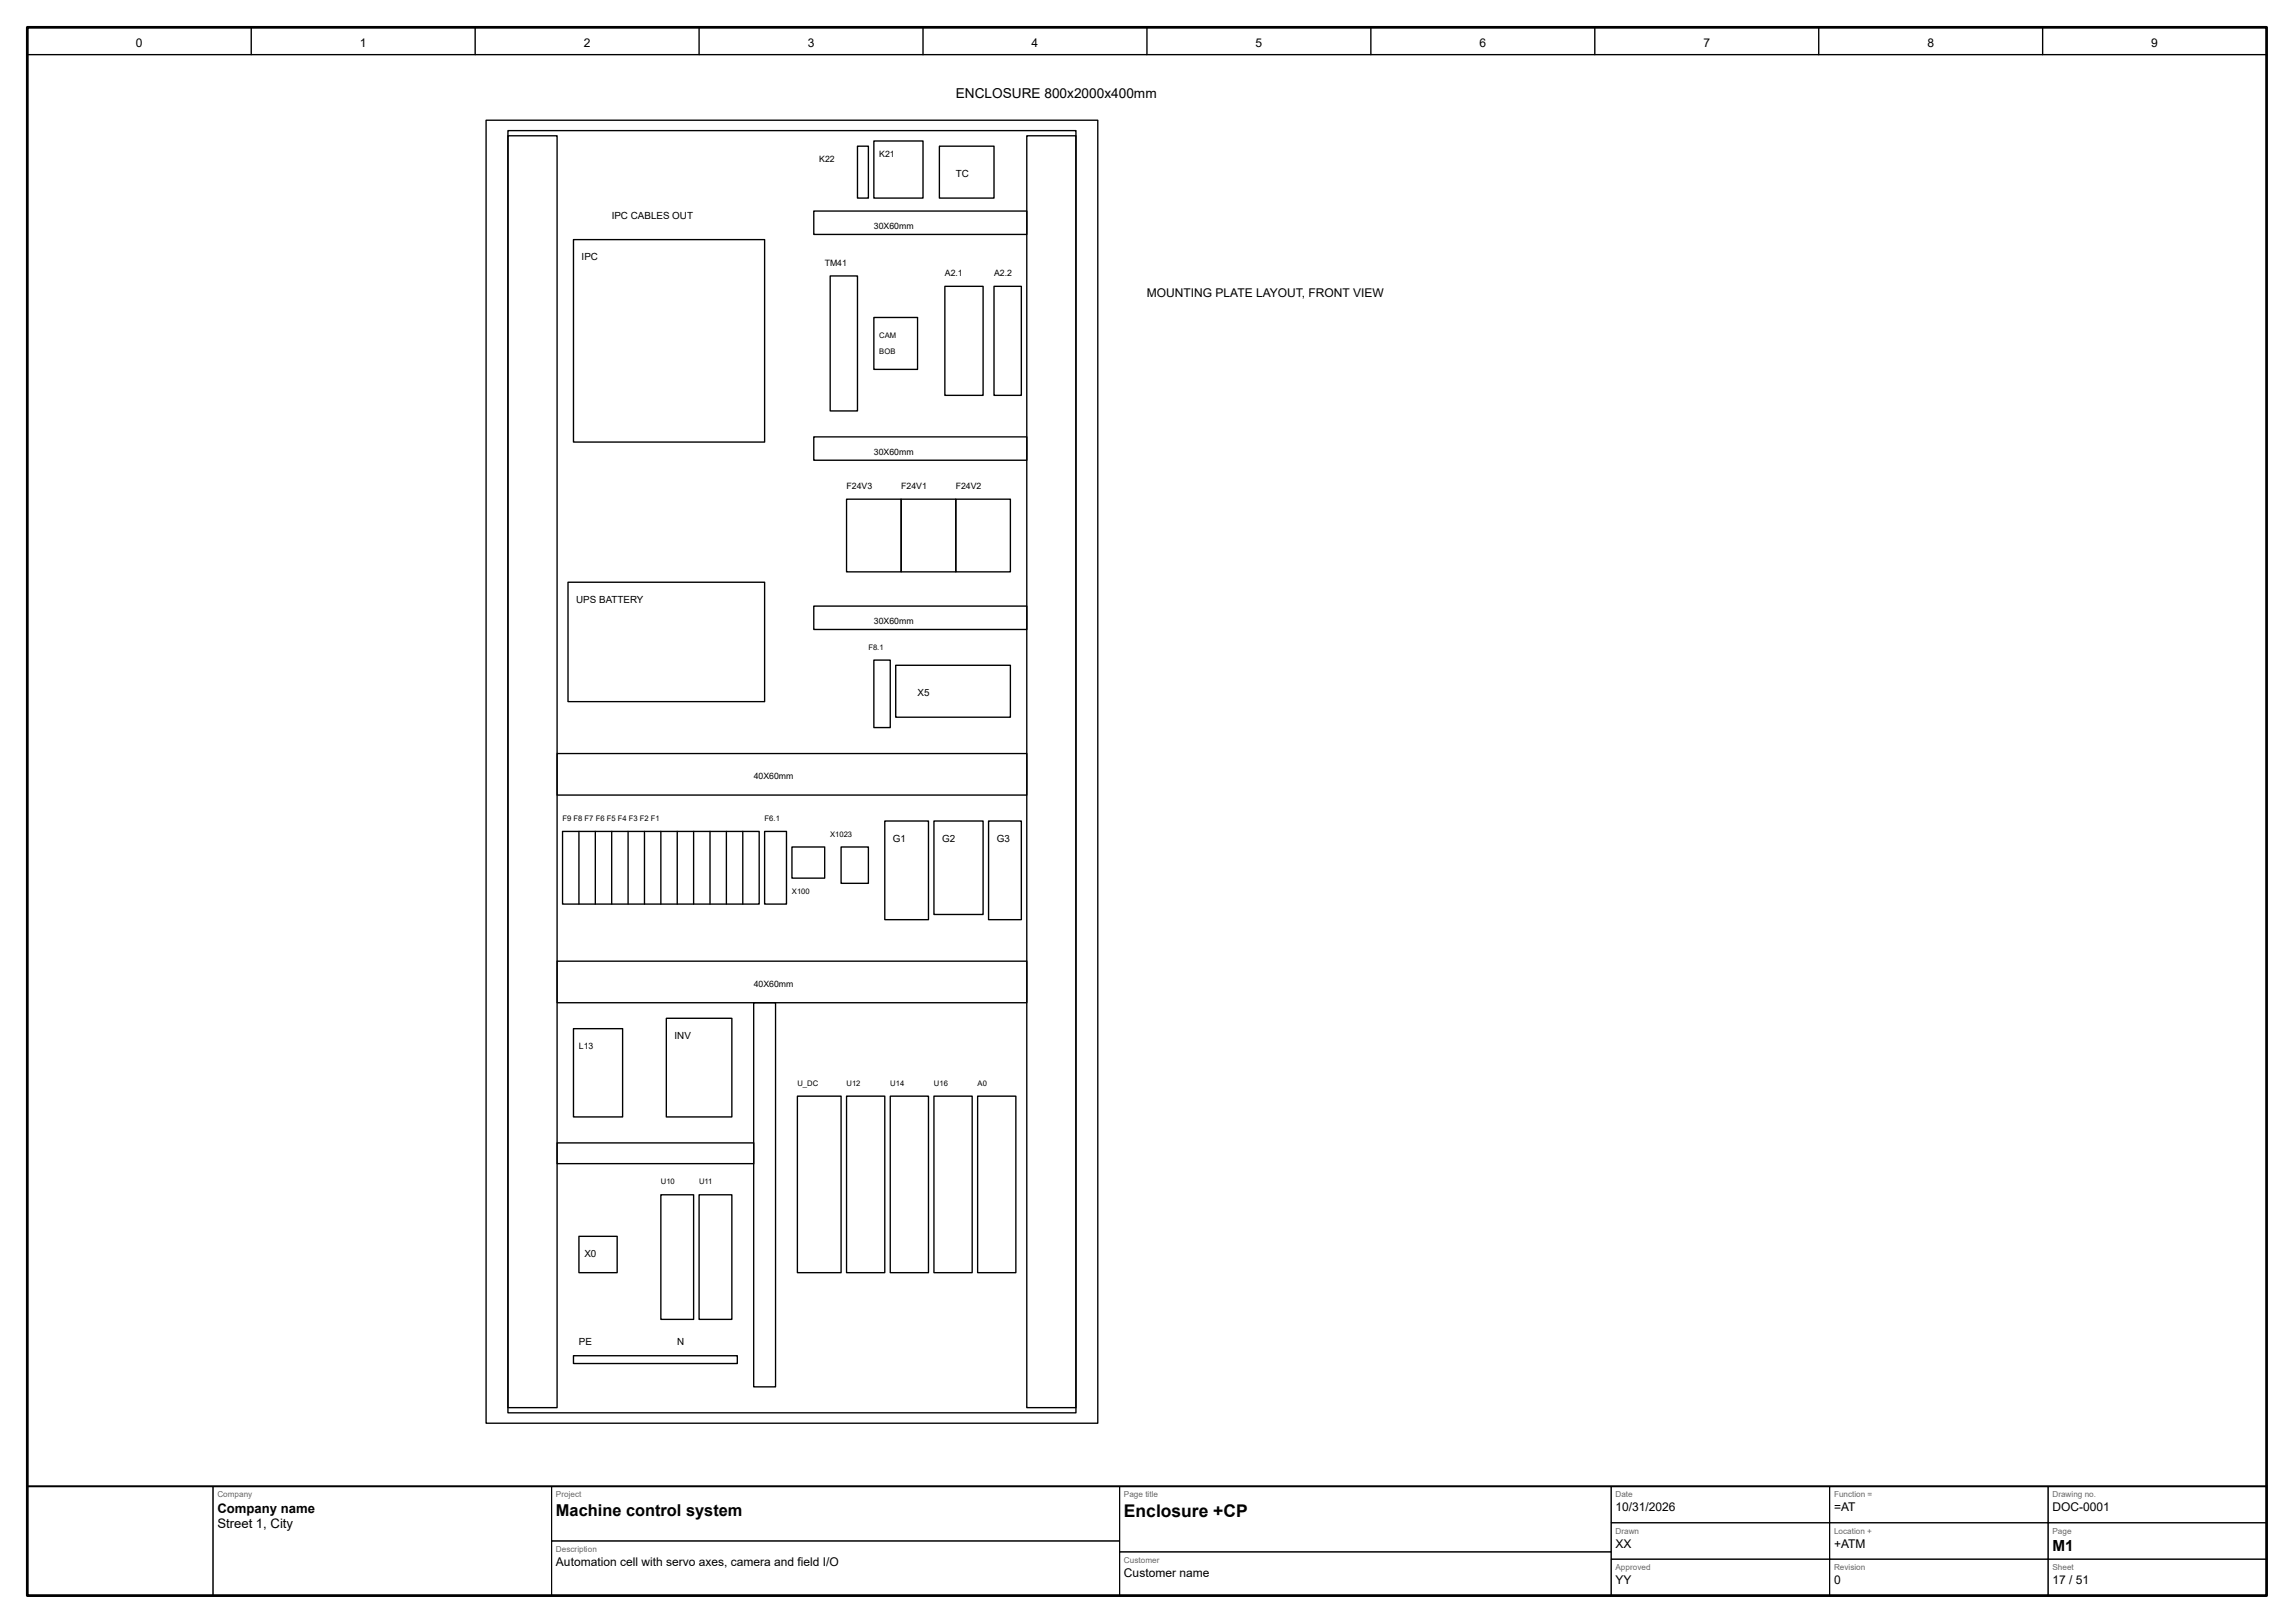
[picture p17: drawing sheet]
<svg xmlns="http://www.w3.org/2000/svg" width="420mm" height="297mm" viewBox="0 0 420 297" stroke-linecap="round" stroke-linejoin="round" font-family="sans-serif">
<defs><g id="words">
<text font-size="3.2" x="205.8" y="277.6">Enclosure +CP</text>
<text font-size="3" x="101.8" y="277.4">Machine control system</text>
<text font-size="2.8" x="375.8" y="283.9">M1</text>
<text font-size="2.5" x="175" y="18">ENCLOSURE 800x2000x400mm</text>
<g font-size="2.4">
<text x="39.8" y="276.8">Company name</text>
<text x="39.8" y="279.6">Street 1, City</text>
</g>
<g font-size="2.2">
<text x="24.9" y="8.6">0</text>
<text x="65.9" y="8.6">1</text>
<text x="106.9" y="8.6">2</text>
<text x="147.9" y="8.6">3</text>
<text x="188.9" y="8.6">4</text>
<text x="229.9" y="8.6">5</text>
<text x="270.9" y="8.6">6</text>
<text x="311.9" y="8.6">7</text>
<text x="352.9" y="8.6">8</text>
<text x="393.9" y="8.6">9</text>
<text x="210" y="54.3">MOUNTING PLATE LAYOUT, FRONT VIEW</text>
<text x="295.8" y="276.6">10/31/2026</text>
<text x="335.8" y="276.6">=AT</text>
<text x="375.8" y="276.6">DOC-0001</text>
<text x="101.8" y="286.6">Automation cell with servo axes, camera and field I/O</text>
<text x="295.8" y="283.3">XX</text>
<text x="335.8" y="283.3">+ATM</text>
<text x="205.8" y="288.6">Customer name</text>
<text x="295.8" y="289.9">YY</text>
<text x="335.8" y="289.9">0</text>
<text x="375.8" y="289.9">17 / 51</text>
</g>
<g font-size="1.8">
<text x="175" y="32.4">TC</text>
<text x="112" y="40">IPC CABLES OUT</text>
<text x="106.5" y="47.6">IPC</text>
<text x="105.5" y="110.3">UPS BATTERY</text>
<text x="168" y="127.4">X5</text>
<text x="163.5" y="154">G1</text>
<text x="172.5" y="154">G2</text>
<text x="182.5" y="154">G3</text>
<text x="123.5" y="190.1">INV</text>
<text x="107" y="230">X0</text>
<text x="106" y="246.2">PE</text>
<text x="124" y="246.2">N</text>
</g>
<g font-size="1.6">
<text x="150" y="29.6">K22</text>
<text x="161" y="28.6">K21</text>
<text x="160" y="41.9">30X60mm</text>
<text x="151" y="48.6">TM41</text>
<text x="173" y="50.5">A2.1</text>
<text x="182" y="50.5">A2.2</text>
<text x="160" y="83.2">30X60mm</text>
<text x="155" y="89.4">F24V3</text>
<text x="165" y="89.4">F24V1</text>
<text x="175" y="89.4">F24V2</text>
<text x="160" y="114.1">30X60mm</text>
<text x="138" y="142.6">40X60mm</text>
<text x="138" y="180.6">40X60mm</text>
<text x="106" y="192">L13</text>
</g>
<g font-size="1.5" fill="#666">
<text x="39.8" y="274">Company</text>
<text x="101.8" y="274">Project</text>
<text x="205.8" y="274">Page title</text>
<text x="295.8" y="274">Date</text>
<text x="335.8" y="274">Function =</text>
<text x="375.8" y="274">Drawing no.</text>
<text x="295.8" y="280.7">Drawn</text>
<text x="335.8" y="280.7">Location +</text>
<text x="375.8" y="280.7">Page</text>
<text x="101.8" y="284">Description</text>
<text x="205.8" y="286">Customer</text>
<text x="295.8" y="287.3">Approved</text>
<text x="335.8" y="287.3">Revision</text>
<text x="375.8" y="287.3">Sheet</text>
</g>
<g font-size="1.4">
<text x="161" y="61.9">CAM</text>
<text x="161" y="64.7">BOB</text>
<text x="159" y="118.9">F8.1</text>
<text x="103" y="150.2">F9 F8 F7 F6 F5 F4 F3 F2 F1</text>
<text x="140" y="150.2">F6.1</text>
<text x="152" y="153.1">X1023</text>
<text x="145" y="163.5">X100</text>
<text x="146" y="198.7">U_DC</text>
<text x="155" y="198.7">U12</text>
<text x="163" y="198.7">U14</text>
<text x="171" y="198.7">U16</text>
<text x="179" y="198.7">A0</text>
<text x="121" y="216.7">U10</text>
<text x="128" y="216.7">U11</text>
</g>
</g></defs>
<path d="M5 5h410v287h-410z" fill="none" stroke="#000" stroke-width=".5"/>
<g fill="none" stroke="#000" stroke-width=".25">
<path d="M5 10h410M46 5v5M87 5v5M128 5v5M169 5v5M210 5v5M251 5v5M292 5v5M333 5v5M374 5v5M89 22h112v238.4h-112zM93 23.9h104v234.6h-104z"/>
<path d="M93 24.9h9v232.7h-9zM149 38.6h39v4.3h-39zM157 26.8h2v9.5h-2zM160 25.8h9v10.5h-9zM172 26.8h10v9.5h-10zM188 24.9h9v232.7h-9zM105 43.9h35v37h-35zM152 50.5h5v24.7h-5zM160 58.1h8v9.5h-8zM173 52.4h7v19.9h-7zM182 52.4h5v19.9h-5zM149 79.9h39v4.3h-39z"/>
<path d="M155 91.3h10v13.3h-10zM165 91.3h10v13.3h-10zM175 91.3h10v13.3h-10zM104 106.5h36v21.9h-36zM149 110.9h39v4.3h-39zM102 137.9h86v7.6h-86zM160 120.8h3v12.3h-3zM164 121.7h21v9.5h-21zM103 152.1h36v13.3h-36zM106 152.1v13.3M109 152.1v13.3M112 152.1v13.3"/>
<path d="M115 152.1v13.3M118 152.1v13.3M121 152.1v13.3M124 152.1v13.3M127 152.1v13.3M130 152.1v13.3M133 152.1v13.3M136 152.1v13.3M140 152.1h4v13.3h-4zM145 155h6v5.7h-6zM154 155h5v6.6h-5zM162 150.2h8v18.1h-8z"/>
<path d="M171 150.2h9v17.1h-9zM181 150.2h6v18.1h-6zM102 175.9h86v7.6h-86zM105 188.2h9v16.2h-9zM122 186.3h12v18.1h-12zM138 183.5h4v70.3h-4zM102 209.1h36v3.8h-36zM121 218.6h6v22.8h-6zM128 218.6h6v22.8h-6zM146 200.6h8v32.3h-8zM155 200.6h7v32.3h-7zM163 200.6h7v32.3h-7z"/>
<path d="M171 200.6h7v32.3h-7zM179 200.6h7v32.3h-7zM106 226.2h7v6.7h-7zM105 248.1h30v1.4h-30z"/>
</g>
<path d="M5 272h410" fill="none" stroke="#000" stroke-width=".35"/>
<g fill="none" stroke="#000" stroke-width=".18">
<path d="M5 272h34v20h-34zM39 272h62v20h-62zM101 272h104v10h-104zM205 272h90v12h-90zM295 272h40v6.7h-40zM295 278.7h40v6.6h-40zM335 272h40v6.7h-40zM335 278.7h40v6.6h-40zM375 272h40v6.7h-40zM375 278.7h40v6.6h-40zM101 282h104v10h-104zM205 284h90v8h-90z"/>
<path d="M295 285.3h40v6.7h-40zM335 285.3h40v6.7h-40zM375 285.3h40v6.7h-40z"/>
</g>
<use href="#words"/>
</svg>
